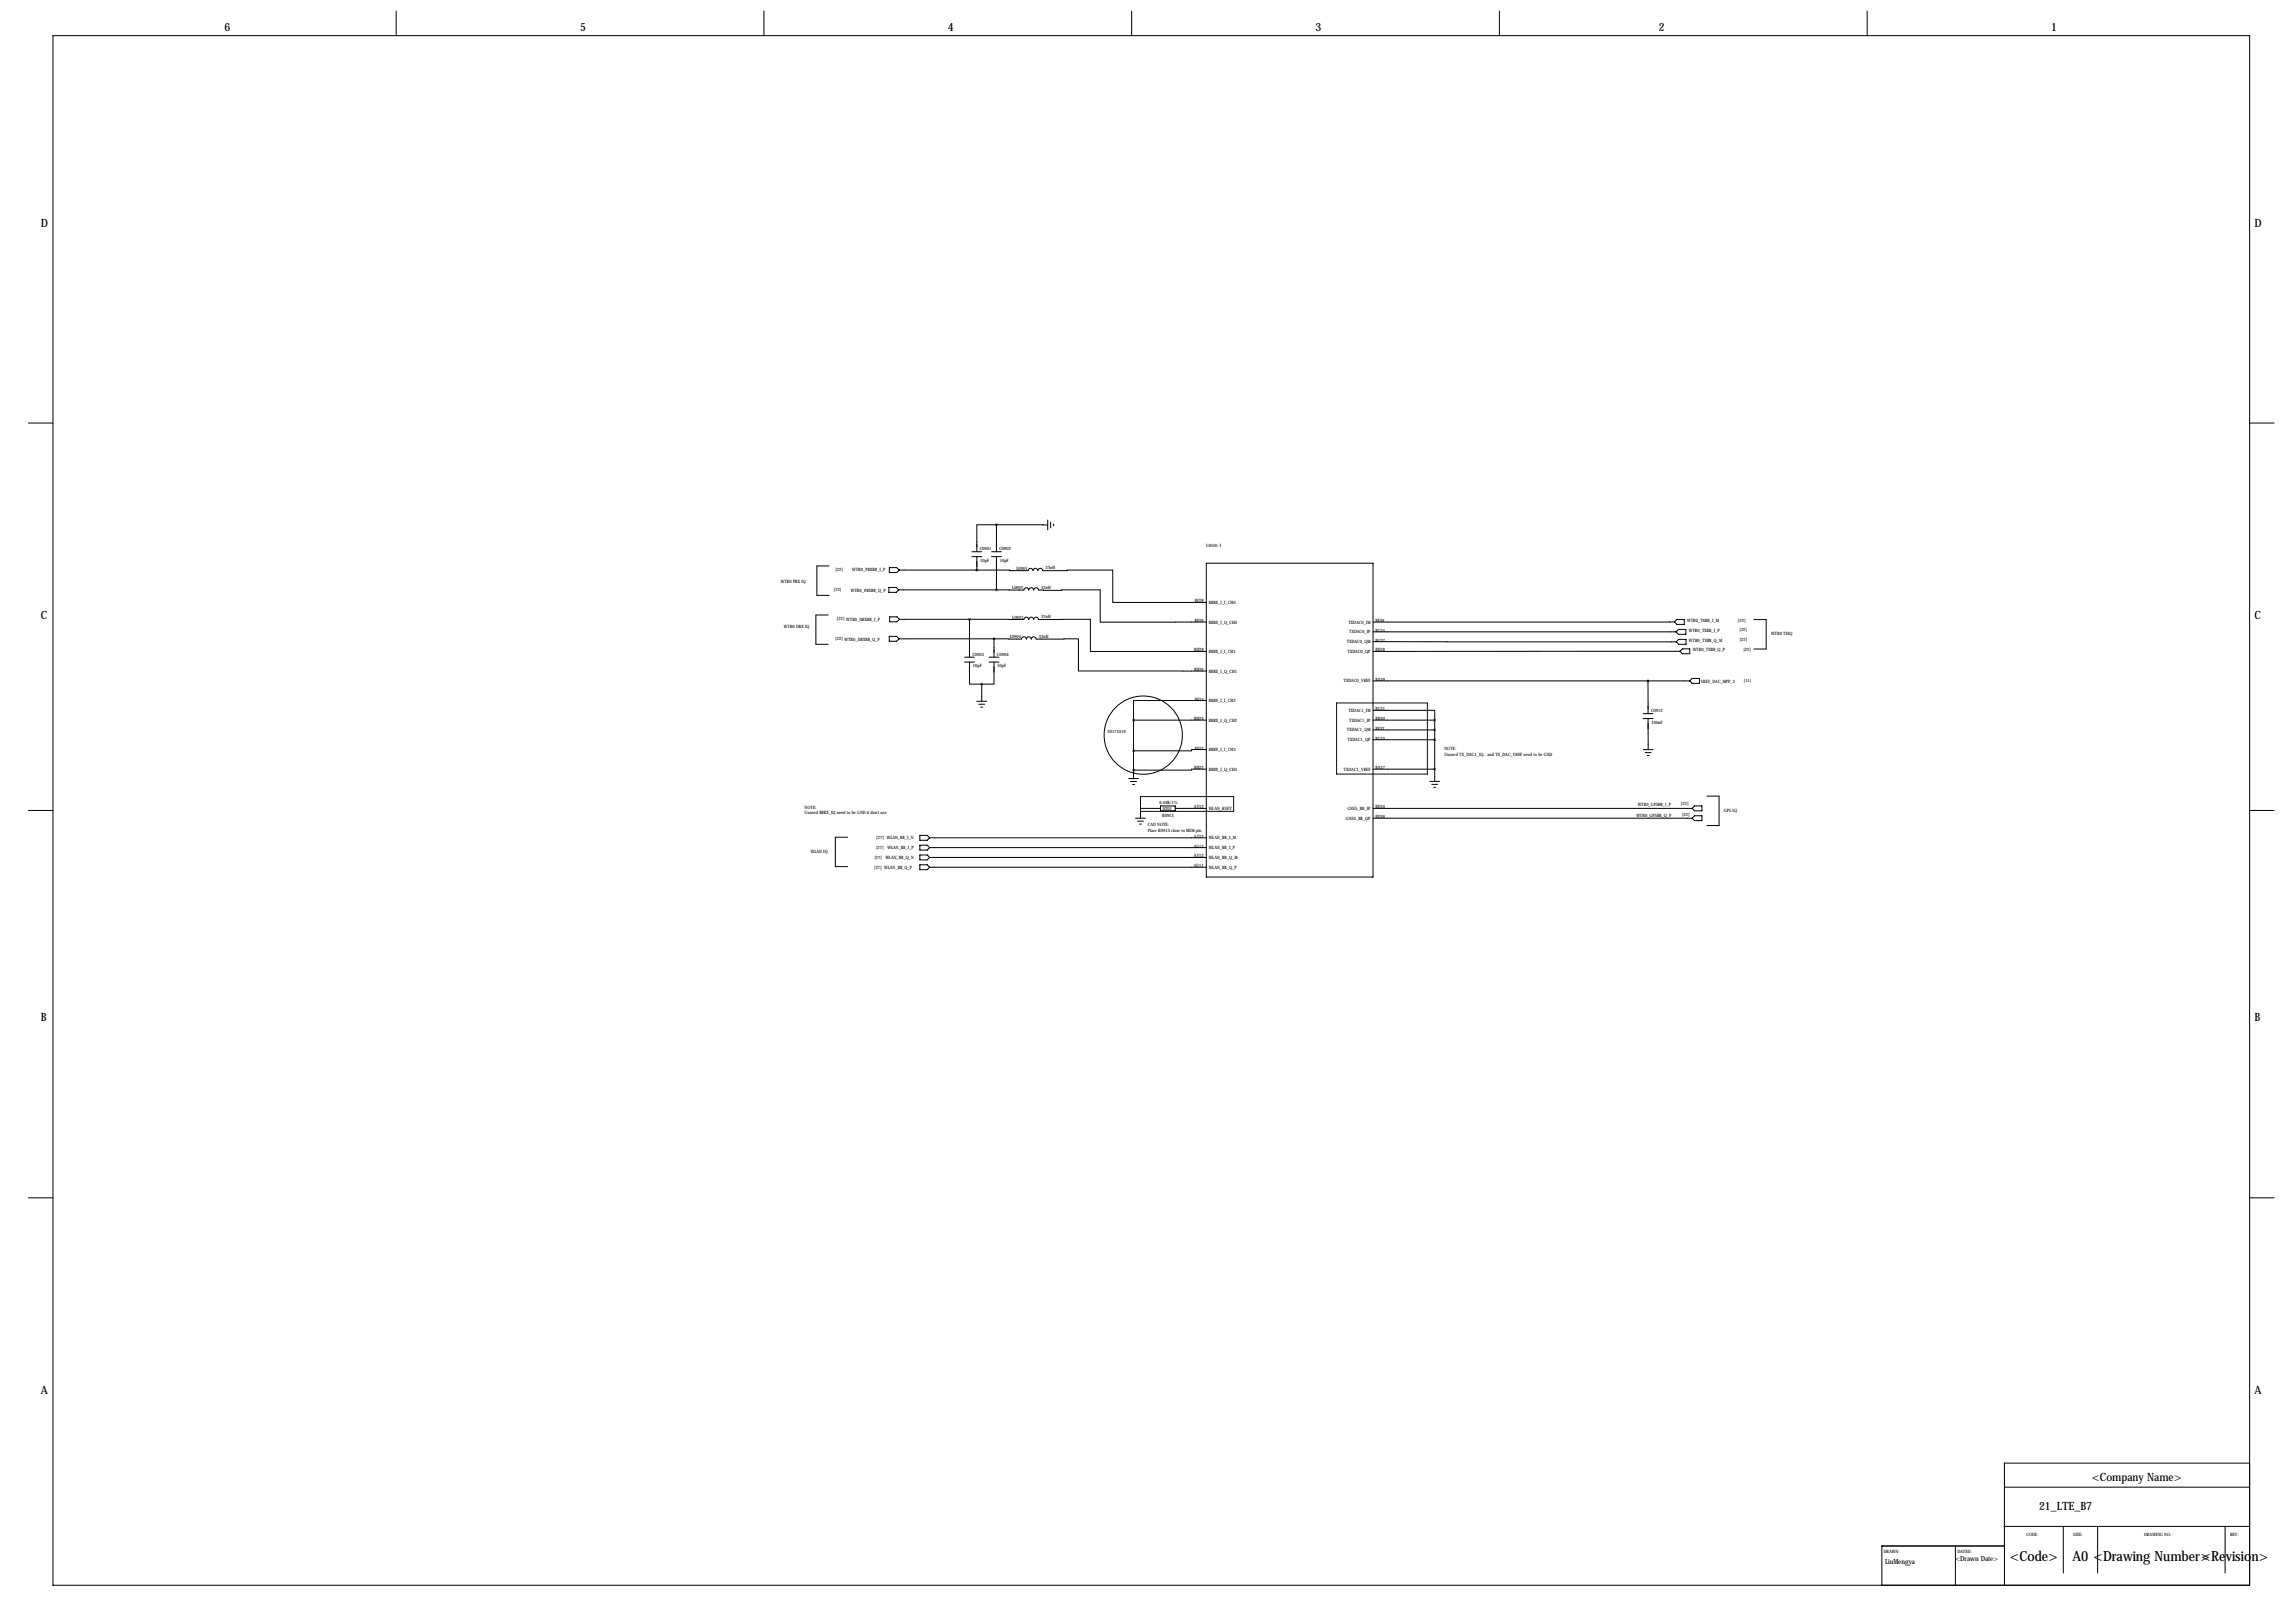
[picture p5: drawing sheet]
<svg xmlns="http://www.w3.org/2000/svg" width="1189mm" height="841mm" viewBox="0 0 1189 841" stroke-linecap="round" stroke-linejoin="round" font-family="sans-serif">
<defs><g id="words">
<g font-size="7.3">
<text x="1041" y="808">&lt;Code&gt;</text>
<text x="1074" y="808">A0 &lt;Drawing Number&gt;</text>
<text x="1140" y="808">&lt;Revision&gt;</text>
</g>
<g font-size="5.9">
<text x="116" y="16">6</text>
<text x="300" y="16">5</text>
<text x="491" y="16">4</text>
<text x="681" y="16">3</text>
<text x="859" y="16">2</text>
<text x="1062" y="16">1</text>
<text x="21" y="118">D</text>
<text x="1168" y="118">D</text>
<text x="21" y="321">C</text>
<text x="1168" y="321">C</text>
<text x="21" y="529">B</text>
<text x="1168" y="529">B</text>
<text x="21" y="722">A</text>
<text x="1168" y="722">A</text>
<text x="1084" y="767">&lt;Company Name&gt;</text>
<text x="1056" y="782">21_LTE_B7</text>
</g>
<g font-size="3.6">
<text x="976" y="810">LiuMengya</text>
<text x="1013" y="808">&lt;Drawn Date&gt;</text>
</g>
<g font-size="2.3">
<text x="508" y="285">C0901</text>
<text x="518" y="285">C0902</text>
<text x="625" y="283">U0501-I</text>
<text x="508" y="291">10pF</text>
<text x="518" y="291">10pF</text>
<text x="433" y="296">[22]</text>
<text x="441" y="296">WTR0_PRXBB_I_P</text>
<text x="527" y="295">L0901</text>
<text x="542" y="295">33nH</text>
<text x="404" y="302">WTR0 PRX IQ</text>
<text x="524" y="305">L0902</text>
<text x="539" y="305">33nH</text>
<text x="432" y="306">[22]</text>
<text x="441" y="307">WTR0_PRXBB_Q_P</text>
<text x="619" y="312">BF28</text>
<text x="626" y="313">BBRX_I_I_CH0</text>
<text x="434" y="321">[22] WTR0_DRXBB_I_P</text>
<text x="524" y="321">L0903</text>
<text x="539" y="320">33nH</text>
<text x="619" y="322">BF26</text>
<text x="626" y="323">BBRX_I_Q_CH0</text>
<text x="699" y="323">TXDAC0_IM</text>
<text x="713" y="322">BF36</text>
<text x="874" y="322">WTR0_TXBB_I_M</text>
<text x="900" y="322">[22]</text>
<text x="406" y="325">WTR0 DRX IQ</text>
<text x="699" y="328">TXDAC0_IP</text>
<text x="713" y="327">BG35</text>
<text x="875" y="327">WTR0_TXBB_I_P</text>
<text x="901" y="327">[22]</text>
<text x="917" y="329">WTR0 TXIQ</text>
<text x="433" y="332">[22] WTR0_DRXBB_Q_P</text>
<text x="523" y="331">L0904</text>
<text x="538" y="330">33nH</text>
<text x="698" y="333">TXDAC0_QM</text>
<text x="713" y="332">BG37</text>
<text x="875" y="332">WTR0_TXBB_Q_M</text>
<text x="901" y="332">[22]</text>
<text x="504" y="340">C0903</text>
<text x="516" y="340">C0904</text>
<text x="619" y="337">BH28</text>
<text x="626" y="338">BBRX_I_I_CH1</text>
<text x="698" y="338">TXDAC0_QP</text>
<text x="713" y="337">BH38</text>
<text x="877" y="337">WTR0_TXBB_Q_P</text>
<text x="903" y="337">[22]</text>
<text x="504" y="346">10pF</text>
<text x="517" y="346">10pF</text>
<text x="619" y="348">BH26</text>
<text x="626" y="348">BBRX_I_Q_CH1</text>
<text x="696" y="353">TXDAC0_VREF</text>
<text x="713" y="353">BA29</text>
<text x="881" y="354">VREF_DAC_MPP_3</text>
<text x="903" y="353">[11]</text>
<text x="619" y="363">BF24</text>
<text x="626" y="364">BBRX_I_I_CH2</text>
<text x="699" y="369">TXDAC1_IM</text>
<text x="713" y="368">BG31</text>
<text x="855" y="369">C0912</text>
<text x="619" y="373">BH24</text>
<text x="626" y="374">BBRX_I_Q_CH2</text>
<text x="699" y="374">TXDAC1_IP</text>
<text x="713" y="373">BH30</text>
<text x="855" y="375">100nF</text>
<text x="574" y="380">20171019</text>
<text x="698" y="379">TXDAC1_QM</text>
<text x="698" y="384">TXDAC1_QP</text>
<text x="713" y="383">BG33</text>
<text x="713" y="378">BF32</text>
<text x="619" y="388">BF22</text>
<text x="626" y="389">BBRX_I_I_CH3</text>
<text x="748" y="388">NOTE:</text>
<text x="748" y="391">Unused TX_DAC1_IQ, and TX_DAC_VREF need to be GND</text>
<text x="619" y="398">BH22</text>
<text x="626" y="399">BBRX_I_Q_CH3</text>
<text x="696" y="399">TXDAC1_VREF</text>
<text x="713" y="398">BA27</text>
<text x="417" y="419">NOTE:</text>
<text x="601" y="417">6.04K/1%</text>
<text x="602" y="420">0201</text>
<text x="618" y="419">AY12</text>
<text x="626" y="420">WLAN_RSET</text>
<text x="698" y="420">GNSS_BB_IP</text>
<text x="713" y="419">BD34</text>
<text x="848" y="417">WTR0_GPSBB_I_P</text>
<text x="871" y="417">[22]</text>
<text x="417" y="422">Unused BBRX_IQ need to be GND if don't use</text>
<text x="602" y="423">R0913</text>
<text x="697" y="425">GNSS_BB_QP</text>
<text x="713" y="424">BD36</text>
<text x="848" y="423">WTR0_GPSBB_Q_P</text>
<text x="871" y="423">[22]</text>
<text x="893" y="421">GPS IQ</text>
<text x="595" y="428">CAD NOTE:</text>
<text x="595" y="431">Place R0913 close to MSM pin</text>
<text x="454" y="435">[27] WLAN_BB_I_N</text>
<text x="618" y="434">AT12</text>
<text x="626" y="435">WLAN_BB_I_M</text>
<text x="420" y="442">WLAN IQ</text>
<text x="454" y="440">[27]</text>
<text x="460" y="440">WLAN_BB_I_P</text>
<text x="618" y="439">AU13</text>
<text x="626" y="440">WLAN_BB_I_P</text>
<text x="453" y="450">[27] WLAN_BB_Q_P</text>
<text x="453" y="445">[27]</text>
<text x="459" y="445">WLAN_BB_Q_N</text>
<text x="618" y="449">AU11</text>
<text x="618" y="444">AV12</text>
<text x="626" y="445">WLAN_BB_Q_M</text>
<text x="626" y="450">WLAN_BB_Q_P</text>
<text x="1050" y="796">CODE:</text>
<text x="1074" y="796">SIZE:</text>
<text x="1111" y="796">DRAWING NO:</text>
<text x="1155" y="796">REV:</text>
<text x="976" y="805">DRAWN:</text>
<text x="1014" y="805">DATED:</text>
</g>
</g></defs>
<g fill="none" stroke="#000" stroke-width=".52">
<path d="M27 18h1138v803h-1138zM205 6v12M396 6v12M586 6v12M777 6v12M967 6v12M15 219h12M1165 219h13M516 272h-10v14M516 272h27M516 272v14M543 269v5"/>
<path d="M544 270v3M546 271v1M430 293h-7v15h7M461 294h4l1 1-1 2h-4zM466 295h40M503 286h6M503 288h6M506 295l27 1a1.3 1.3 0 0 1 1-2 1.3 1.3 0 0 1 1 2 1.3 1.3 0 0 1 1-2 1.4 1.4 0 0 1 2 2 1.3 1.3 0 0 1 1-2 1.3 1.3 0 0 1 1 2l36-1v17h49M506 288v7M514 286h5M514 288h5M516 288v18"/>
<path d="M625 292h86v162h-86zM429 319h-6v15h6M460 304h4l2 2-2 1h-4zM461 320h4l1 1-1 1h-4zM466 306h50M516 306h14a1.4 1.4 0 0 1 2-2 1.3 1.3 0 0 1 1 2 1.3 1.3 0 0 1 1-2 1.3 1.3 0 0 1 1 2 1.4 1.4 0 0 1 2-2 1.3 1.3 0 0 1 1 2h32v16h55M461 330h3l2 1-2 1h-3zM466 331h49M466 321h36M502 321h28a1.3 1.3 0 0 1 2-1 1.3 1.3 0 0 1 1 1 1.3 1.3 0 0 1 1-1 1.3 1.3 0 0 1 1 1 1.3 1.3 0 0 1 2-1 1.3 1.3 0 0 1 1 1h27v16h60M502 321v19M515 331h14a1.3 1.3 0 0 1 1-1 1.3 1.3 0 0 1 2 1 1.3 1.3 0 0 1 1-1 1.3 1.3 0 0 1 1 1 1.3 1.3 0 0 1 1-1 1.3 1.3 0 0 1 2 1h22v17h66"/>
<path d="M515 331v9M711 332h157M711 327h157M867 322h-156M868 327l1-1h4v3h-4zM869 321h3v2h-3l-2-1zM870 331h3v3h-3l-2-2zM870 337h-159M872 336h3v3h-3l-2-2zM909 321h6v15h-6M500 340h5M500 343h5"/>
<path d="M502 343v11h7M509 354v9M512 340h5M512 343h5M515 343v11h-6M711 353h164M854 353v17M877 351h3v3h-3l-2-1zM506 363h5M507 365h3M508 366h1M587 373h38"/>
<path d="M587 373v30M625 363h-38v10M711 368h32v5M711 378h32M711 373h32M743 373v32M851 370h5M851 372h5M854 372v16M625 388h-8v1h-30M625 398h-8v1h-30M711 398h32"/>
<path d="M711 383h32M851 388h5M852 390h3M853 391h1M15 420h12M585 403h5M586 405h3M587 406h1M601 419h-10v5M601 417h8v3h-8zM609 419h16M711 419h166"/>
<path d="M741 405h5M742 406h3M743 408h1M877 419l1-2h4v3h-4zM884 412h7v16h-7M1165 420h13M439 434h-6v15h6M477 433h3l2 1-2 1h-3zM477 438h3l2 1-2 1h-3zM482 439h143M482 434h143M588 424h5"/>
<path d="M589 425h3M590 427h1M711 424h166M877 424l1-1h4v2h-4zM477 443h3l2 1-2 1h-3zM477 448h3l2 1-2 1h-3zM482 449h143M482 444h143M15 620h12M1165 620h13M1165 758h-127v63M1038 770h127"/>
<path d="M1038 791h127M1069 791v24M1087 791v24M1153 791v24M1013 801v20M1038 801h-63v20"/>
<circle cx="592" cy="381" r="20"/>
</g>
<path d="M692 364h47M739 364v37M591 413h48M639 413v7M692 401v-37M739 401h-47M591 420v-7M639 420h-48" fill="none" stroke="#000" stroke-width=".52" stroke-dasharray=".4 .4"/>
<use href="#words"/>
</svg>
